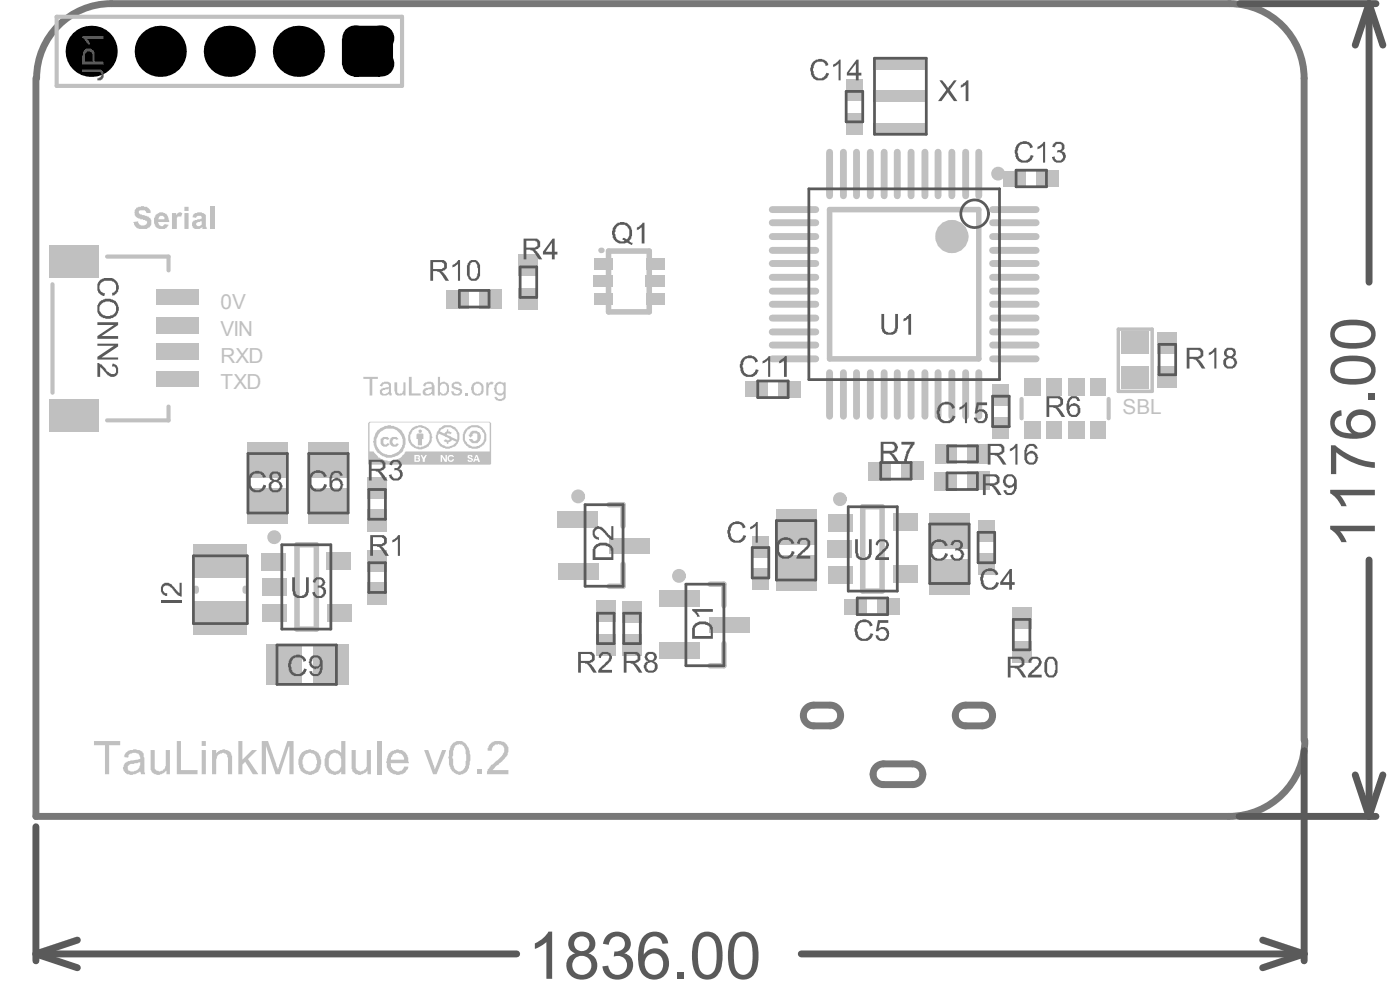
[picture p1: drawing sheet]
<svg xmlns="http://www.w3.org/2000/svg" width="86mm" height="60mm" viewBox="0 0 86 60" stroke-linecap="round" stroke-linejoin="round" font-family="sans-serif">
<defs><g id="words">
<text font-size="4" fill="#5a5a5a" x="32.3" y="59.9">1836.00</text>
<text font-size="3.8" fill="#5a5a5a" x="84.2" y="33.6" transform="rotate(-90 84.2 33.6)">1176.00</text>
<g font-size="1.3" fill="#c0c0c0">
<text x="13.5" y="23.8">TXD</text>
<text x="13.5" y="20.6">VIN</text>
<text x="13.5" y="22.2">RXD</text>
<text x="13.5" y="18.9">0V</text>
<text x="68.7" y="25.3">SBL</text>
</g>
</g></defs>
<path d="M2.2 4.8v45.1h73a4.7 4.7 0 0 0 4.7-4.6M2.2 4.8a4.6 4.6 0 0 1 4.6-4.6h68.5a4.6 4.6 0 0 1 4.6 4.6v40.5M50.8 43.1h-1a.63 .63 0 0 0-.6 .7 .63 .63 0 0 0 .6 .6h1a.63 .63 0 0 0 .7-.6 .63 .63 0 0 0-.7-.7M54.1 48h1.8M54.1 48a.63 .63 0 0 1-.6-.6 .63 .63 0 0 1 .6-.7h1.8a.63 .63 0 0 1 .6 .7 .63 .63 0 0 1-.6 .6M60.1 43.1h-1a.63 .63 0 0 0-.6 .7 .63 .63 0 0 0 .6 .6h1a.63 .63 0 0 0 .7-.6 .63 .63 0 0 0-.7-.7" fill="none" stroke="#787878" stroke-width=".42"/>
<g fill="none" stroke="#5a5a5a" stroke-width=".42">
<path d="M75.9 .2h8.4M83.8 .2l.9 2.6M83.8 .2l-.8 2.6M83.8 .2v17.1M83.8 34.3v15.6M2.2 50.6v8.2M2.2 58.4l2.5 .8M2.2 58.4h29.4M4.7 57.5l-2.5 .9M49.1 58.4h30.8M75.9 49.9h8.4M77.3 57.5l2.6 .9"/>
<path d="M79.9 45.9v12.9M79.9 58.4l-2.6 .8M83 47.4l.8 2.5M84.7 47.4l-.9 2.5"/>
</g>
<path d="M10.3 24.9v.8" fill="none" stroke="#c0c0c0" stroke-width=".25"/>
<path d="M37.3 19.1h2.5M37.3 15.4h2.5M18.2 38.5h1.2M18.2 33.3h1.2M37.3 30.9h.9v1.3M38.2 34.5v1.4h-.9" fill="none" stroke="#c0c0c0" stroke-width=".34"/>
<circle cx="36.8" cy="15.3" r=".17" fill="#c0c0c0"/>
<path d="M37.3 15.4v3.7M39.8 15.4v3.7M50.8 12.8h9.1v9.2h-9.1zM12 36v.2M15 36v.2M18.2 33.3v5.2M19.4 33.3v5.2M43.5 35.7h.8v1.4M44.3 39.4v1.3h-.8M52.8 31h1.2v5.2h-1.2z" fill="none" stroke="#c0c0c0" stroke-width=".34"/>
<path d="M3.2 17.4v6.6M3.5 1h21.1v4.3h-21.1zM6.6 15.7h3.7v.8M6.6 25.7h3.7M62.6 24.4v1.2M67.9 24.4v1.2" fill="none" stroke="#c0c0c0" stroke-width=".25"/>
<path d="M68.5 20.1h2v3.8h-2z" fill="none" stroke="#c0c0c0" stroke-width=".21"/>
<g fill="#c0c0c0">
<path d="M22.2 23.1h.9v.1h-.3v1h-.2v-1h-.4z"/>
<path d="M24.2 23.4h.1v.4a.18 .18 0 0 0 .1 .3 .18 .18 0 0 0 .2-.1l.1-.1v-.5h.1v.8h-.1v-.1a.3 .3 0 0 1-.3 .1 .3 .3 0 0 1-.2-.3z"/>
<path d="M25 23.1h.2v1h.6v.1h-.8z"/>
<path d="M27.7 23.5a.33 .33 0 0 1 .3-.2 .33 .33 0 0 1 .3 .3l-.2-.1a.13 .13 0 0 0-.2-.1 .13 .13 0 0 0-.1 .2 .13 .13 0 0 0 .2 .1 .28 .28 0 0 1 .3 .3 .28 .28 0 0 1-.4 .2h-.2l-.1-.2 .1-.1a.19 .19 0 0 0 .3 .2 .19 .19 0 0 0 .1-.2 .43 .43 0 0 1-.4-.4z"/>
<path d="M28.5 24h.2v.2h-.2z"/>
<path d="M29.8 23.4h.1v.1l.1-.1h.2v.1l-.3 .1v.6h-.1z"/>
<path d="M8.3 12.8l.3-.1a.4 .4 0 0 1 .6 .3h-.2a.26 .26 0 0 0-.3-.1 .26 .26 0 0 0-.2 .1l.3 .2a.45 .45 0 0 1 .5 .5 .45 .45 0 0 1-.7 .3h-.1a.36 .36 0 0 1-.3-.4l.3-.1a.28 .28 0 0 0 .2 .3 .28 .28 0 0 0 .3-.3l-.2-.1a.41 .41 0 0 1-.6-.5z"/>
<path d="M10.5 13h.3v.2l.1-.2h.2h.1l-.2 .2a.28 .28 0 0 0-.2 .5v.3h-.3z"/>
<path d="M12.9 12.7h.3v1.3h-.3z"/>
<path d="M5.8 45.3h1.6v.3h-.7v1.8h-.3v-1.8h-.6z"/>
<path d="M9.2 45.9h.3v.8a.36 .36 0 0 0 .3 .5 .36 .36 0 0 0 .4-.5v-.8h.2v1.5h-.2v-.2a.52 .52 0 0 1-.7 .2 .52 .52 0 0 1-.3-.6z"/>
<path d="M10.8 45.3h.3v1.8h1v.3h-1.3z"/>
<path d="M13 45.9h.2v.2a.53 .53 0 0 1 .7-.2 .53 .53 0 0 1 .3 .6v.9h-.2v-.9a.37 .37 0 0 0-.4-.4 .37 .37 0 0 0-.4 .4v.9h-.2z"/>
<path d="M14.6 45.3h.2v1.2l.6-.6h.3l-.5 .5 .6 1h-.3l-.5-.8-.2 .2v.6h-.2z"/>
<path d="M16 45.3h.4l.6 1.8 .6-1.8h.4v2.1h-.3v-1.7l-.6 1.7h-.2l-.6-1.8v1.8h-.3z"/>
<path d="M21.5 45.9h.3v.8a.37 .37 0 0 0 .3 .5 .37 .37 0 0 0 .4-.5v-.8h.2v1.5h-.2v-.2a.52 .52 0 0 1-.6 .2 .52 .52 0 0 1-.4-.5z"/>
<path d="M23.3 23.4a.35 .35 0 0 1 .4 0 .35 .35 0 0 1 .2 .2l.1 .6-.2-.1a.3 .3 0 0 1-.4 .1 .3 .3 0 0 1-.1-.4l.4-.1a.11 .11 0 0 0 .1-.1 .11 .11 0 0 0-.1-.1h-.3v.1h-.1zM23.4 23.9a.22 .22 0 0 0 .3 .2 .22 .22 0 0 0 .1-.3z"/>
<path d="M26 23.4a.37 .37 0 0 1 .4-.1 .37 .37 0 0 1 .2 .3v.6h-.1l-.1-.1a.28 .28 0 0 1-.3 .1 .28 .28 0 0 1-.1-.4l.4-.1a.18 .18 0 0 0-.1-.3 .18 .18 0 0 0-.2 .2h-.2zM26 23.9a.23 .23 0 0 0 .3 .2 .23 .23 0 0 0 .1-.3z"/>
<path d="M26.8 23.1h.1v.4a.35 .35 0 0 1 .5 0 .35 .35 0 0 1 .1 .4 .33 .33 0 0 1-.6 .2v.1h-.1zM26.9 23.6a.34 .34 0 0 0 .3 .5 .34 .34 0 0 0 .2-.3 .34 .34 0 0 0-.3-.3z"/>
<path d="M28.8 23.8a.45 .45 0 0 1 .9 0 .45 .45 0 0 1-.9 0zM29 23.6a.31 .31 0 0 0 0 .4 .31 .31 0 0 0 .4 .1 .29 .29 0 0 0 .1-.4 .29 .29 0 0 0-.4-.1z"/>
<path d="M30.4 23.4h.3l.1 .1v-.1h.2v.7a.35 .35 0 0 1-.3 .4 .35 .35 0 0 1-.4-.2h.1a.24 .24 0 0 0 .3 .1 .24 .24 0 0 0 .1-.3 .36 .36 0 0 1-.5 0 .36 .36 0 0 1 0-.5zM30.4 23.6a.29 .29 0 0 0 0 .4 .29 .29 0 0 0 .4 0 .3 .3 0 0 0 0-.3 .3 .3 0 0 0-.3-.2z"/>
<path d="M9.5 13.2a.49 .49 0 0 1 .6-.1 .49 .49 0 0 1 .3 .5h-.7a.21 .21 0 0 0 .1 .2 .21 .21 0 0 0 .3-.1l.2 .1a.49 .49 0 0 1-.7 .1 .49 .49 0 0 1-.1-.7zM9.7 13.3v.1h.4l-.1-.2z"/>
<path d="M11.3 12.7h.2v.2h-.2zM11.3 13h.2v1h-.2z"/>
<path d="M11.8 13.1l.2-.1a.43 .43 0 0 1 .6 .3v.6l.1 .1h-.3v-.1a.32 .32 0 0 1-.5 .1 .32 .32 0 0 1 0-.5l.2-.1a.15 .15 0 0 0 .2 0 .15 .15 0 0 0 0-.2 .15 .15 0 0 0-.2 0l-.1 .1h-.2zM12 13.7a.17 .17 0 0 0 .3 .1 .17 .17 0 0 0 0-.3z"/>
<path d="M22.5 25.9l.1 2.5h7.5v-2.5l-.1-.1h-7.4zM22.6 25.9h7.4v1.7h-5.2a1.1 1.1 0 0 1-1.9 0h-.3zM25.4 27.8l.3 .1v.4h-.3zM25.5 27.9v.1h.1v-.1zM25.5 28v.2h.1v-.2zM25.8 27.8l.1 .2 .2-.2-.1 .5h-.1zM28.6 27.9h.3v.1l-.1-.1v.1a.15 .15 0 0 1 .1 .1 .15 .15 0 0 1-.1 .2 .15 .15 0 0 1-.2-.2l.3 .1-.3-.2zM29.1 27.8h.1l.2 .5h-.1v-.1l-.3 .1zM29.2 27.9l-.1 .2h.1zM27 27.8l.3 .3v-.3h.1v.5h-.2l-.1-.3v.3h-.1zM27.5 27.9l.2-.1 .1 .1-.1 .1a.12 .12 0 0 0-.2-.1 .12 .12 0 0 0 0 .2 .12 .12 0 0 0 .2 0h.1a.21 .21 0 0 1-.3 .1 .21 .21 0 0 1 0-.3zM26.7 26.7a.72 .72 0 0 1 1.4 0 .72 .72 0 0 1-1.4 0zM26.9 26.4l.3 .1 .3-.2v.1l.2 .1-.1 .1-.2-.1v.1l.6 .3a.61 .61 0 0 0-.3-.7 .61 .61 0 0 0-.8 .2zM26.9 26.5a.61 .61 0 0 0 .3 .8 .61 .61 0 0 0 .8-.3l-.3-.1-.3 .3-.1-.2h-.1l.1-.1h.1h.1zM22.9 27a.99 .99 0 0 1 1.9 0 .99 .99 0 0 1-1.9 0zM23 27a.85 .85 0 0 0 1.7 0 .85 .85 0 0 0-1.7 0zM23.3 26.9l.2-.2h.2l.2 .2h-.2a.15 .15 0 0 0-.2 0 .15 .15 0 0 0 0 .2 .15 .15 0 0 0 .2 0l.2 .1a.31 .31 0 0 1-.5 .1 .31 .31 0 0 1-.1-.4zM23.9 26.8l.4-.1 .1 .2h-.1a.15 .15 0 0 0-.2 0 .15 .15 0 0 0 0 .2 .15 .15 0 0 0 .2 0l.1 .1a.31 .31 0 0 1-.4 .1 .31 .31 0 0 1-.1-.5zM28.3 26.7a.75 .75 0 0 0 1.5 0 .75 .75 0 0 0-1.5 0zM28.5 26.7a.59 .59 0 0 1 1.1 0 .59 .59 0 0 1-1.1 0zM28.8 26.4a.38 .38 0 0 1 .6 .1 .38 .38 0 0 1-.1 .5 .38 .38 0 0 1-.6-.1h.2a.18 .18 0 0 0 .3 0 .18 .18 0 0 0 0-.2l-.1-.2-.3 .3-.1-.2zM25.5 26.6l.1 .6h.2l.1-.6zM25.6 26.4a.11 .11 0 0 1 .2 0 .11 .11 0 0 1-.2 0zM25 26.8a.75 .75 0 0 0 1.5 0 .75 .75 0 0 0-1.5 0zM25.1 26.8a.61 .61 0 0 1 1.2 0 .61 .61 0 0 1-1.2 0z"/>
<path d="M7.7 46.1l.2-.2a.66 .66 0 0 1 .9 .2l.1 1.3h-.3v-.2a.6 .6 0 0 1-.6 .2 .6 .6 0 0 1-.5-.5h.1a.45 .45 0 0 1 .5-.4h.3a.19 .19 0 0 0 .2-.2 .19 .19 0 0 0-.2-.2 .39 .39 0 0 0-.6 .3l-.2-.1zM7.8 46.9a.32 .32 0 0 0 .2 .3 .32 .32 0 0 0 .4-.1l.1-.2 .1-.3-.6 .1z"/>
<path d="M12.4 45.9h.2v1.5h-.2zM12.4 45.3h.2v.3h-.2z"/>
<path d="M18.5 46h.1a.75 .75 0 0 1 .9 .1 .75 .75 0 0 1 .1 .9 .73 .73 0 0 1-1 .3 .73 .73 0 0 1-.3-1zM18.7 46.1a.61 .61 0 0 0-.2 .7 .61 .61 0 0 0 .5 .4l.2-.1a.91 .91 0 0 0 .1-.9l-.3-.1z"/>
<path d="M20 46h.1a.51 .51 0 0 1 .8 .1v-.8h.2v2.1h-.2v-.2a.6 .6 0 0 1-.8 .1 .6 .6 0 0 1-.2-.7v-.4zM20.2 46.2v.1a.69 .69 0 0 0 .2 .9 .47 .47 0 0 0 .5-.2 .47 .47 0 0 0 0-.5 .41 .41 0 0 0-.3-.4 .41 .41 0 0 0-.4 .1z"/>
</g>
<path d="M23.2 45.3v2.1" fill="none" stroke="#c0c0c0" stroke-width=".25"/>
<g fill="#c0c0c0">
<path d="M26 45.9h.2l.4 1.2 .5-1.2h.2l-.6 1.5h-.2z"/>
<path d="M29.2 47.1h.3v.3h-.3z"/>
<path d="M29.9 45.6h.1a.64 .64 0 0 1 1-.1 .64 .64 0 0 1-.2 1l-.6 .6h.9v.3h-1.3l.1-.3 .5-.5a.72 .72 0 0 0 .4-1 .4 .4 0 0 0-.4 0 .4 .4 0 0 0-.3 .3h-.2z"/>
<path d="M23.8 46.1h.1a.69 .69 0 0 1 .8-.2 .69 .69 0 0 1 .3 .8h-1.1a.44 .44 0 0 0 .3 .5 .44 .44 0 0 0 .5-.3h.3a.69 .69 0 0 1-.8 .5 .69 .69 0 0 1-.6-.7zM24 46.2l-.1 .3h.8a.42 .42 0 0 0-.2-.4 .42 .42 0 0 0-.5 .1z"/>
<path d="M27.6 45.6a.6 .6 0 0 1 .7-.3 .6 .6 0 0 1 .4 .6l.1 .6a.82 .82 0 0 1-.7 .9h-.1a.9 .9 0 0 1-.5-1zM27.8 45.7l-.1 .7a.78 .78 0 0 0 .4 .8 .6 .6 0 0 0 .4-.7v-.1a.79 .79 0 0 0-.2-.8l-.2-.1z"/>
</g>
<g fill="none" stroke="#c0c0c0" stroke-width=".42">
<circle cx="61.1" cy="10.6" r=".21"/>
<circle cx="16.8" cy="32.9" r=".21"/>
<circle cx="35.4" cy="30.4" r=".21"/>
<circle cx="41.6" cy="35.2" r=".21"/>
<circle cx="51.4" cy="30.5" r=".21"/>
</g>
<circle cx="58.3" cy="14.5" r=".51" fill="none" stroke="#c0c0c0" stroke-width="1"/>
<g fill="#000">
<circle cx="5.6" cy="3.1" r="1.56"/>
<circle cx="9.8" cy="3.1" r="1.56"/>
<circle cx="14" cy="3.1" r="1.56"/>
<circle cx="18.3" cy="3.1" r="1.56"/>
<circle cx="21.7" cy="3.9" r=".78"/>
<circle cx="21.7" cy="2.3" r=".78"/>
<circle cx="23.3" cy="3.9" r=".78"/>
<circle cx="23.3" cy="2.3" r=".78"/>
</g>
<path d="M21.7 1.6h1.6l.8 .8v1.5l-.8 .8h-1.6l-.8-.8v-1.5z" fill-rule="evenodd" fill="#000"/>
<g fill="#c0c0c0">
<path d="M9.6 21h2.5v1h-2.5z" fill-rule="evenodd"/>
<path d="M9.6 17.7h2.5v1h-2.5z" fill-rule="evenodd"/>
<path d="M20 36.9h1.5v1.1h-1.5z" fill-rule="evenodd"/>
<path d="M20 33.8h1.5v1.1h-1.5z" fill-rule="evenodd"/>
<path d="M27.4 17.7h1.3v1.2h-1.3z" fill-rule="evenodd"/>
<path d="M31.8 17.6h1.1v1.4h-1.1z" fill-rule="evenodd"/>
<path d="M38.1 36.8h1.2v1.3h-1.2z" fill-rule="evenodd"/>
<path d="M47.7 23.3h1.3v1h-1.3z" fill-rule="evenodd"/>
<path d="M51.7 36.6h1.4v1h-1.4z" fill-rule="evenodd"/>
<path d="M50.7 34.6h1.5v1.1h-1.5z" fill-rule="evenodd"/>
<path d="M50.7 33h1.5v1.1h-1.5z" fill-rule="evenodd"/>
<path d="M50.7 31.4h1.5v1.1h-1.5z" fill-rule="evenodd"/>
<path d="M51.8 6.9h1v1.3h-1z" fill-rule="evenodd"/>
<path d="M53.8 36.6h1.3v1h-1.3z" fill-rule="evenodd"/>
<path d="M54.7 34.6h1.5v1.1h-1.5z" fill-rule="evenodd"/>
<path d="M54.7 31.4h1.5v1.1h-1.5z" fill-rule="evenodd"/>
<path d="M57.3 27.2h1.3v1.2h-1.3z" fill-rule="evenodd"/>
<path d="M62 37.1h1.1v1.3h-1.1z" fill-rule="evenodd"/>
<path d="M60.8 23.5h1v1.3h-1z" fill-rule="evenodd"/>
<path d="M61.5 10.5h1.3v.9h-1.3z" fill-rule="evenodd"/>
<path d="M65.4 23.1h1v1.1h-1z" fill-rule="evenodd"/>
<path d="M64.1 23.1h1v1.1h-1z" fill-rule="evenodd"/>
<path d="M68.6 20.3h1.7v1.4h-1.7z" fill-rule="evenodd"/>
<path d="M70.9 20.3h1.2v1.3h-1.2z" fill-rule="evenodd"/>
<path d="M3 24.4h3v2h-3z" fill-rule="evenodd"/>
<path d="M3 15h3v2h-3z" fill-rule="evenodd"/>
<path d="M9.6 19.4h2.5v1h-2.5z" fill-rule="evenodd"/>
<path d="M9.6 22.7h2.5v.9h-2.5z" fill-rule="evenodd"/>
<path d="M31.8 15.6h1.1v1.3h-1.1z" fill-rule="evenodd"/>
<path d="M38.1 38.8h1.2v1.3h-1.2z" fill-rule="evenodd"/>
<path d="M40.4 36.1h2.4v1h-2.4z" fill-rule="evenodd"/>
<path d="M40.4 39.3h2.4v1h-2.4z" fill-rule="evenodd"/>
</g>
<path d="M50.8 9.3v2.7M51.6 9.3v2.7M52.4 9.3v2.7M50.8 22.8v2.7M51.6 22.8v2.7M52.4 22.8v2.7" fill="none" stroke="#c0c0c0" stroke-width=".42"/>
<path d="M51.8 4.8h1v1.3h-1z" fill-rule="evenodd" fill="#c0c0c0"/>
<path d="M54.1 22.8v2.7M54.9 22.8v2.7M55.8 22.8v2.7" fill="none" stroke="#c0c0c0" stroke-width=".42"/>
<path d="M55.2 28.2h1.3v1.2h-1.3z" fill-rule="evenodd" fill="#c0c0c0"/>
<path d="M54.1 9.3v2.7M54.9 9.3v2.7M55.8 9.3v2.7M57.4 22.8v2.7M58.3 22.8v2.7M59.1 22.8v2.7" fill="none" stroke="#c0c0c0" stroke-width=".42"/>
<path d="M57.2 28.9h1.4v1.1h-1.4z" fill-rule="evenodd" fill="#c0c0c0"/>
<path d="M57.4 9.3v2.7M58.3 9.3v2.7M59.1 9.3v2.7" fill="none" stroke="#c0c0c0" stroke-width=".42"/>
<g fill="#c0c0c0">
<path d="M62 39.2h1.1v1.3h-1.1z" fill-rule="evenodd"/>
<path d="M60.8 25.5h1v1.3h-1z" fill-rule="evenodd"/>
<path d="M64.1 25.8h1v1.1h-1z" fill-rule="evenodd"/>
<path d="M65.4 25.8h1v1.1h-1z" fill-rule="evenodd"/>
<path d="M68.6 22.4h1.7v1.4h-1.7z" fill-rule="evenodd"/>
<path d="M70.9 22.4h1.2v1.3h-1.2z" fill-rule="evenodd"/>
<path d="M11.8 36.8h3.3v2.1h-3.3z" fill-rule="evenodd"/>
<path d="M16.1 37h1.5v1h-1.5z" fill-rule="evenodd"/>
<path d="M11.8 33.3h3.3v2.1h-3.3z" fill-rule="evenodd"/>
<path d="M16 33.8h1.5v1.1h-1.5z" fill-rule="evenodd"/>
<path d="M15.1 29.9h2.5v2.2h-2.5z" fill-rule="evenodd"/>
<path d="M15.1 27.1h2.5v2.1h-2.5z" fill-rule="evenodd"/>
<path d="M22.5 33.7h1.2v1.3h-1.2z" fill-rule="evenodd"/>
<path d="M18.9 29.9h2.5v2.2h-2.5z" fill-rule="evenodd"/>
<path d="M22.5 31.2h1.2v1.3h-1.2z" fill-rule="evenodd"/>
<path d="M18.9 27.1h2.5v2.1h-2.5z" fill-rule="evenodd"/>
<path d="M29.4 17.7h1.3v1.2h-1.3z" fill-rule="evenodd"/>
<path d="M36.5 36.8h1.2v1.3h-1.2z" fill-rule="evenodd"/>
<path d="M34.2 34.4h2.5v1h-2.5z" fill-rule="evenodd"/>
<path d="M34.1 31.3h2.5v1h-2.5z" fill-rule="evenodd"/>
<path d="M39.5 16.9h1.2v.7h-1.2z" fill-rule="evenodd"/>
<path d="M36.3 16.9h1.2v.7h-1.2z" fill-rule="evenodd"/>
<path d="M36.4 17.9h1.1v.7h-1.1z" fill-rule="evenodd"/>
<path d="M39.5 17.9h1.2v.7h-1.2z" fill-rule="evenodd"/>
<path d="M45.6 23.3h1.4v1h-1.4z" fill-rule="evenodd"/>
</g>
<path d="M47.3 17h2.7M47.3 17.8h2.7M47.3 18.6h2.7M47.3 13.6h2.7M47.3 14.5h2.7M47.3 15.3h2.7M47.3 20.3h2.7M47.3 21.1h2.7M47.3 22h2.7" fill="none" stroke="#c0c0c0" stroke-width=".42"/>
<g fill="#c0c0c0">
<path d="M53.5 7.5h3.2v.7h-3.2z" fill-rule="evenodd"/>
<path d="M53.5 3.6h3.2v.6h-3.2z" fill-rule="evenodd"/>
<path d="M59.9 33.8h1v1.3h-1z" fill-rule="evenodd"/>
<path d="M59.3 27.2h1.3v1.2h-1.3z" fill-rule="evenodd"/>
<path d="M66.7 23.1h1v1.1h-1z" fill-rule="evenodd"/>
<path d="M62.7 23.1h1v1.1h-1z" fill-rule="evenodd"/>
</g>
<path d="M60.8 18.6h2.6M60.8 17.8h2.6M60.8 17h2.6M60.8 15.3h2.6M60.8 14.5h2.6M60.8 13.6h2.6M60.8 22h2.6M60.8 21.1h2.6M60.8 20.3h2.6" fill="none" stroke="#c0c0c0" stroke-width=".42"/>
<g fill="#c0c0c0">
<path d="M63.5 10.4h1.3v1h-1.3z" fill-rule="evenodd"/>
<path d="M16 35.4h1.6v1.1h-1.6z" fill-rule="evenodd"/>
<path d="M19.2 39.4h2.1v2.5h-2.1z" fill-rule="evenodd"/>
<path d="M22.5 35.7h1.2v1.3h-1.2z" fill-rule="evenodd"/>
<path d="M22.5 29.2h1.2v1.3h-1.2z" fill-rule="evenodd"/>
<path d="M37.3 32.9h2.5v1h-2.5z" fill-rule="evenodd"/>
<path d="M36.5 38.8h1.2v1.3h-1.2z" fill-rule="evenodd"/>
<path d="M36.4 15.8h1.1v.7h-1.1z" fill-rule="evenodd"/>
<path d="M39.5 15.8h1.2v.7h-1.2z" fill-rule="evenodd"/>
<path d="M46.1 34.8h1v1.3h-1z" fill-rule="evenodd"/>
<path d="M46.1 32.8h1v1.3h-1z" fill-rule="evenodd"/>
<path d="M47.5 34h2.5v2.2h-2.5z" fill-rule="evenodd"/>
</g>
<path d="M47.3 19.5h2.7M53.3 22.8v2.7M56.6 22.8v2.7" fill="none" stroke="#c0c0c0" stroke-width=".42"/>
<path d="M53.2 28.3h1.3v1.1h-1.3z" fill-rule="evenodd" fill="#c0c0c0"/>
<path d="M47.3 12.8h2.7M47.3 16.1h2.7M53.3 9.3v2.7M56.6 9.3v2.7" fill="none" stroke="#c0c0c0" stroke-width=".42"/>
<g fill="#c0c0c0">
<path d="M53.5 5.6h3.2v.6h-3.2z" fill-rule="evenodd"/>
<path d="M59.9 31.9h1v1.3h-1z" fill-rule="evenodd"/>
</g>
<path d="M60.8 19.5h2.6M59.9 22.8v2.7" fill="none" stroke="#c0c0c0" stroke-width=".42"/>
<g fill="#c0c0c0">
<path d="M59.3 28.8h1.3v1.2h-1.3z" fill-rule="evenodd"/>
<path d="M62.7 25.8h1v1.1h-1z" fill-rule="evenodd"/>
<path d="M66.7 25.8h1v1.1h-1z" fill-rule="evenodd"/>
</g>
<path d="M59.9 9.3v2.7M60.8 16.1h2.6M60.8 12.8h2.6" fill="none" stroke="#c0c0c0" stroke-width=".42"/>
<g fill="#c0c0c0">
<path d="M47.5 31.2h2.5v2.1h-2.5z" fill-rule="evenodd"/>
<path d="M43.4 37.7h2.5v1h-2.5z" fill-rule="evenodd"/>
<path d="M16.3 39.4h2.2v2.5h-2.2z" fill-rule="evenodd"/>
<path d="M56.9 31.4h2.5v2.1h-2.5z" fill-rule="evenodd"/>
<path d="M56.9 34.2h2.5v2.2h-2.5z" fill-rule="evenodd"/>
</g>
<g fill="none" stroke="#5a5a5a" stroke-width=".17">
<path d="M28.1 17.8h1.8v1h-1.8zM31.8 16.3h1.1v1.9h-1.1zM49.5 11.6h11.7v11.6h-11.7zM51.8 5.6h1v1.9h-1zM53.5 3.6h3.2v4.6h-3.2zM62.2 10.4h1.9v1h-1.9zM11.8 34h3.3v4.2h-3.3zM15.2 27.7h2.4v3.7h-2.4zM17 39.5h3.6v2.4h-3.6zM17.3 33.3h3v5.2h-3zM18.9 27.7h2.4v3.7h-2.4zM22.6 29.9h1v1.9h-1z"/>
<path d="M22.6 34.4h1v1.8h-1zM35.8 30.9h2.4v5h-2.4zM36.6 37.5h1v1.9h-1zM38.2 37.5h1v1.9h-1zM42 35.7h2.3v5h-2.3zM46.1 33.5h1v1.9h-1zM46.4 23.3h1.9v1h-1.9zM47.5 31.9h2.5v3.6h-2.5zM51.9 31h3v5.2h-3zM52.5 36.6h1.9v1h-1.9zM53.9 28.3h1.9v1h-1.9zM56.9 32.1h2.4v3.6h-2.4z"/>
<path d="M58 28.9h1.8v1h-1.8zM58 27.3h1.8v1h-1.8zM59.9 32.6h1v1.8h-1zM60.8 24.2h1v1.9h-1zM62 37.9h1.1v1.9h-1.1zM71 21.1h1v1.8h-1z"/>
</g>
<g fill="#5a5a5a">
<path d="M39 13.9l.3-.3h.2v1.3h-.2v-1l-.3 .2z"/>
<path d="M55.2 27h.8v.2l-.4 .6-.1 .5h-.1v-.2l.1-.4 .3-.5h-.6z"/>
<path d="M9.9 36.7h1.2v.2h-1.2z"/>
<path d="M9.9 35.7a.62 .62 0 0 1 .9 .4l.2 .2v-.6h.1v.8l-.2-.1-.3-.3a.43 .43 0 0 0-.6-.1v.2l.2 .1v.2a.44 .44 0 0 1-.3-.8z"/>
<path d="M44.7 32.1l.1-.1a.54 .54 0 0 1 .8 .3h-.1a.42 .42 0 0 0-.5-.2 .42 .42 0 0 0-.3 .5 .42 .42 0 0 0 .3 .5 .42 .42 0 0 0 .5-.2v-.2l.2 .1a.59 .59 0 0 1-.7 .4 .59 .59 0 0 1-.5-.7z"/>
<path d="M45.9 32.2l.5-.3v1.3h-.1v-1l-.4 .2z"/>
<path d="M47.7 33a.62 .62 0 0 1 .9 .2l-.1 .1a.42 .42 0 0 0-.6-.2 .42 .42 0 0 0-.2 .5 .38 .38 0 0 0 .3 .5 .38 .38 0 0 0 .5-.4l.1 .1a.59 .59 0 0 1-.7 .4 .59 .59 0 0 1-.4-.8z"/>
<path d="M48.9 33l.1-.1a.43 .43 0 0 1 .6 .2 .43 .43 0 0 1-.3 .6l-.3 .3h.6v.2h-.8l.1-.3 .2-.2a.48 .48 0 0 0 .3-.6h-.4v.2l-.2-.1z"/>
<path d="M54 19.2h.1v.7a.35 .35 0 0 0 .4 .4 .35 .35 0 0 0 .3-.4v-.7h.2v.7a.51 .51 0 0 1-.5 .6 .51 .51 0 0 1-.5-.4z"/>
<path d="M55.3 19.5l.4-.3h.1v1.3h-.2v-1l-.3 .2z"/>
<path d="M57.5 4.9h.2l.3 .5 .4-.5h.2l-.4 .6 .4 .7h-.2l-.4-.6-.4 .6h-.2l.5-.7z"/>
<path d="M58.8 5.2l.4-.3h.1v1.3h-.2v-1l-.3 .2z"/>
<path d="M36.7 40a.41 .41 0 0 1 .7 0 .41 .41 0 0 1-.2 .6l-.4 .4h.7v.2h-.9l.1-.3 .3-.3a.35 .35 0 0 0 .2-.6h-.3l-.1 .3-.2-.1z"/>
<path d="M42.4 37.3h1.2v.1h-.9l.1 .3h-.1z"/>
<path d="M52.4 38.1l.2-.1a.54 .54 0 0 1 .8 .3h-.1a.42 .42 0 0 0-.5-.2 .42 .42 0 0 0-.3 .5 .42 .42 0 0 0 .3 .5 .42 .42 0 0 0 .5-.2v-.2l.2 .1a.59 .59 0 0 1-.8 .4 .59 .59 0 0 1-.4-.7z"/>
<path d="M53.8 37.9h.6v.2h-.5l-.1 .3a.42 .42 0 0 1 .6 .1 .42 .42 0 0 1-.1 .6v.1a.49 .49 0 0 1-.7-.3h.2a.28 .28 0 0 0 .3 .1 .28 .28 0 0 0 .2-.3 .28 .28 0 0 0-.4-.2l-.3 .1z"/>
<path d="M49.7 3.8l.2-.1a.54 .54 0 0 1 .8 .3h-.1a.42 .42 0 0 0-.5-.2 .42 .42 0 0 0-.3 .5 .42 .42 0 0 0 .2 .5 .42 .42 0 0 0 .5-.2l.1-.1h.2a.59 .59 0 0 1-.8 .4 .59 .59 0 0 1-.4-.7z"/>
<path d="M51 3.9l.5-.3v1.3h-.2v-1l-.3 .2z"/>
<path d="M63 40.3a.41 .41 0 0 1 .7 0 .41 .41 0 0 1-.2 .6l-.4 .4h.7v.1h-.9l.1-.2 .3-.3a.35 .35 0 0 0 .2-.6h-.3l-.1 .3-.2-.1z"/>
<path d="M61.8 27.5l.3-.2 .1-.1h.1v1.2h-.1v-1l-.4 .2z"/>
<path d="M15.3 29a.62 .62 0 0 1 1 .2h-.2a.42 .42 0 0 0-.5-.2 .42 .42 0 0 0-.2 .6 .38 .38 0 0 0 .3 .4 .38 .38 0 0 0 .4-.3h.2a.59 .59 0 0 1-.8 .4 .59 .59 0 0 1-.3-.8z"/>
<path d="M24 33l.3-.1 .1-.2h.1v1.3h-.1v-1l-.4 .2z"/>
<path d="M19 28.9a.62 .62 0 0 1 1 .2l-.2 .1a.42 .42 0 0 0-.5-.2 .42 .42 0 0 0-.2 .5 .38 .38 0 0 0 .3 .5 .38 .38 0 0 0 .4-.4l.2 .1a.59 .59 0 0 1-.8 .4 .59 .59 0 0 1-.3-.8z"/>
<path d="M23.9 28.3a.37 .37 0 0 1 .5-.2 .37 .37 0 0 1 .1 .5l-.1 .1a.36 .36 0 0 1 .2 .5 .36 .36 0 0 1-.4 .2l-.3-.2-.1-.1 .2-.1a.25 .25 0 0 0 .2 .3 .25 .25 0 0 0 .3-.3 .25 .25 0 0 0-.3-.2v-.2a.21 .21 0 0 0 .2-.1 .21 .21 0 0 0-.1-.3 .21 .21 0 0 0-.3 .2h-.1z"/>
<path d="M27.7 16.2l.3-.1v-.2h.2v1.3h-.2v-1l-.3 .2z"/>
<path d="M36.3 32.4a.54 .54 0 0 1 .9 .3l.2 .1v-.6h.2v.8h-.3l-.2-.3a.38 .38 0 0 0-.3-.3 .38 .38 0 0 0-.4 .1l.1 .3 .2 .1v.1a.45 .45 0 0 1-.4-.6z"/>
<path d="M52.4 33h.1v.7a.35 .35 0 0 0 .4 .4 .35 .35 0 0 0 .3-.4v-.7h.2v.7a.51 .51 0 0 1-.4 .6 .51 .51 0 0 1-.6-.3z"/>
<path d="M53.7 33.1a.41 .41 0 0 1 .6 0 .41 .41 0 0 1-.2 .7l-.3 .3h.6v.2h-.8v-.3l.4-.3a.35 .35 0 0 0 .1-.6h-.2l-.1 .3-.2-.1z"/>
<path d="M45.4 22l.2-.1a.54 .54 0 0 1 .8 .2l-.1 .1a.42 .42 0 0 0-.5-.3 .42 .42 0 0 0-.3 .5v.1a.42 .42 0 0 0 .2 .4 .42 .42 0 0 0 .5-.1l.1-.2h.1a.59 .59 0 0 1-.7 .4 .59 .59 0 0 1-.4-.7z"/>
<path d="M46.7 22.1l.5-.3v1.3h-.2v-1.1l-.3 .3z"/>
<path d="M47.7 22.1l.3-.3h.2v1.3h-.2v-1.1l-.3 .3z"/>
<path d="M60.1 35l.2-.1a.54 .54 0 0 1 .8 .2l-.1 .1a.42 .42 0 0 0-.5-.2 .42 .42 0 0 0-.3 .4v.1a.42 .42 0 0 0 .2 .4 .42 .42 0 0 0 .5-.1l.1-.2 .2 .1a.59 .59 0 0 1-.8 .4 .59 .59 0 0 1-.4-.7z"/>
<path d="M62.3 8.8h.1a.54 .54 0 0 1 .8 .2l-.1 .1a.42 .42 0 0 0-.5-.3 .42 .42 0 0 0-.3 .5v.1a.42 .42 0 0 0 .3 .4 .42 .42 0 0 0 .5-.1v-.2h.2a.59 .59 0 0 1-.7 .4 .59 .59 0 0 1-.5-.7z"/>
<path d="M63.5 9l.5-.3v1.2h-.1v-1l-.4 .2z"/>
<path d="M64.5 8.8a.36 .36 0 0 1 .5-.1 .36 .36 0 0 1 .1 .5l-.1 .1a.34 .34 0 0 1 .3 .3 .34 .34 0 0 1-.4 .3 .38 .38 0 0 1-.5-.3h.2a.26 .26 0 0 0 .3 .2 .26 .26 0 0 0 .2-.3 .26 .26 0 0 0-.4-.1l.1-.2a.2 .2 0 0 0 .2-.1 .2 .2 0 0 0-.1-.3 .2 .2 0 0 0-.3 .1v.1h-.2z"/>
<path d="M74 21.6l.3-.2 .1-.1h.1v1.2h-.1v-1l-.4 .2z"/>
<path d="M5 4.2h.9a.34 .34 0 0 1 .4 .4 .34 .34 0 0 1-.3 .3v-.1a.2 .2 0 0 0 .2-.2 .2 .2 0 0 0-.3-.2h-.9z"/>
<path d="M5 2.2h1.3v.2h-1l.2 .3h-.1l-.2-.3-.2-.1z"/>
<path d="M6 17.3v-.1a.68 .68 0 0 1 .9-.2 .68 .68 0 0 1 .3 .9l-.3 .2v-.2a.42 .42 0 0 0 .2-.5 .42 .42 0 0 0-.6-.2 .38 .38 0 0 0-.4 .3 .38 .38 0 0 0 .3 .4v.2a.59 .59 0 0 1-.4-.8z"/>
<path d="M6 19.7h1.2v.2l-1 .7h1v.1h-1.2v-.1l1-.7h-1z"/>
<path d="M6 21h1.2v.2l-1 .7h1v.1h-1.2v-.2l1-.6h-1z"/>
<path d="M6 22.2l.4 .3a.49 .49 0 0 0 .7 .3v-.3l-.2-.1v-.1a.41 .41 0 0 1 .3 .5 .41 .41 0 0 1-.6 .1l-.5-.5v.7h-.1z"/>
<path d="M17.8 40.3l.1-.1a.54 .54 0 0 1 .8 .2l-.1 .1a.42 .42 0 0 0-.5-.3 .42 .42 0 0 0-.3 .5v.1a.42 .42 0 0 0 .3 .4 .42 .42 0 0 0 .5-.1v-.2h.2a.59 .59 0 0 1-.7 .4 .59 .59 0 0 1-.5-.7z"/>
<path d="M17.9 35.3h.2v.7a.35 .35 0 0 0 .3 .5 .35 .35 0 0 0 .3-.5v-.7h.2v.7a.51 .51 0 0 1-.4 .6 .51 .51 0 0 1-.6-.3z"/>
<path d="M19.2 35.4a.35 .35 0 0 1 .6 0 .35 .35 0 0 1-.1 .5 .36 .36 0 0 1 .2 .5 .36 .36 0 0 1-.4 .2l-.3-.2-.1-.2h.2a.25 .25 0 0 0 .2 .3 .25 .25 0 0 0 .3-.3 .25 .25 0 0 0-.3-.2v-.2a.21 .21 0 0 0 .2-.1 .21 .21 0 0 0-.1-.3 .21 .21 0 0 0-.3 .2h-.1z"/>
<path d="M57.1 33.2a.62 .62 0 0 1 .9 .2h-.1a.42 .42 0 0 0-.6-.2 .42 .42 0 0 0-.2 .6 .38 .38 0 0 0 .3 .4 .38 .38 0 0 0 .5-.4l.1 .1a.59 .59 0 0 1-.7 .4 .59 .59 0 0 1-.4-.8z"/>
<path d="M58.3 33.1h.1a.35 .35 0 0 1 .5 0 .35 .35 0 0 1-.1 .5 .35 .35 0 0 1 .2 .5 .35 .35 0 0 1-.4 .2l-.3-.1-.1-.2 .1-.1a.27 .27 0 0 0 .3 .3 .27 .27 0 0 0 .3-.3 .27 .27 0 0 0-.4-.2v-.2a.22 .22 0 0 0 .3-.1 .22 .22 0 0 0-.2-.3 .22 .22 0 0 0-.2 .3l-.2-.1z"/>
<path d="M57.5 24.8l.1-.1a.54 .54 0 0 1 .9 .3h-.2a.42 .42 0 0 0-.5-.2 .42 .42 0 0 0-.3 .5 .41 .41 0 0 0 .3 .4 .41 .41 0 0 0 .4-.1l.1-.2 .2 .1a.59 .59 0 0 1-.7 .4 .59 .59 0 0 1-.4-.7z"/>
<path d="M58.7 24.9l.5-.3v1.3h-.1v-1l-.4 .2z"/>
<path d="M59.8 24.6h.6v.2h-.5l-.1 .3a.42 .42 0 0 1 .7 .4 .42 .42 0 0 1-.7 .3l-.2-.2h.2a.28 .28 0 0 0 .5 .1 .28 .28 0 0 0-.2-.5h-.2l-.2 .1z"/>
<path d="M37.6 13.9a.63 .63 0 0 1 .7-.3 .63 .63 0 0 1 .4 .8l-.1 .3a.12 .12 0 0 0 0 .1 .12 .12 0 0 0 .1 .1v.1l-.4-.1a.66 .66 0 0 1-.7-.3 .66 .66 0 0 1 0-.7zM37.7 13.9v.1a.49 .49 0 0 0 0 .5 .49 .49 0 0 0 .5 .3l.1-.1-.2-.1h.1a.28 .28 0 0 0 .3-.1 .28 .28 0 0 0 0-.3 .44 .44 0 0 0-.3-.5 .44 .44 0 0 0-.5 .2z"/>
<path d="M53.9 27h.6a.35 .35 0 0 1 .5 .3 .35 .35 0 0 1-.4 .4l.2 .2 .3 .4h-.2l-.4-.6h-.4v.6h-.2zM54.1 27.2v.4h.4a.23 .23 0 0 0 .3-.2 .23 .23 0 0 0-.3-.2z"/>
<path d="M64.1 24.2h.6a.34 .34 0 0 1 .4 .3 .34 .34 0 0 1-.3 .4l.4 .6h-.2l-.3-.5-.2-.1h-.3v.6h-.1zM64.2 24.4v.4h.4a.22 .22 0 0 0 .3-.2 .22 .22 0 0 0-.2-.2z"/>
<path d="M65.4 24.4h.1a.39 .39 0 0 1 .4-.2 .39 .39 0 0 1 .3 .3h-.2a.28 .28 0 0 0-.4-.1 .28 .28 0 0 0-.1 .4 .4 .4 0 0 1 .6 .1 .4 .4 0 0 1-.2 .6 .55 .55 0 0 1-.5-.3 .55 .55 0 0 1-.1-.6zM65.5 25.1a.28 .28 0 0 0 .5 0 .28 .28 0 0 0-.5 0z"/>
<path d="M38.2 39.9h.6a.34 .34 0 0 1 .4 .3 .34 .34 0 0 1-.3 .4l.4 .6h-.2l-.3-.5-.2-.1h-.2v.6h-.2zM38.4 40v.4h.3a.22 .22 0 0 0 .3-.1 .22 .22 0 0 0-.2-.3z"/>
<path d="M39.5 40l.1-.1a.36 .36 0 0 1 .5 0 .36 .36 0 0 1 0 .5l-.1 .1a.37 .37 0 0 1 .2 .5 .37 .37 0 0 1-.5 .2 .37 .37 0 0 1-.3-.4 .37 .37 0 0 1 .3-.4l-.2-.2zM39.6 40.2a.21 .21 0 0 0 .4 0 .21 .21 0 0 0-.4 0zM39.6 40.8a.27 .27 0 0 0 .5 0 .27 .27 0 0 0-.5 0z"/>
<path d="M35.4 39.9h.6a.34 .34 0 0 1 .4 .3 .34 .34 0 0 1-.3 .4l.4 .6h-.2l-.3-.5-.2-.1h-.2v.6h-.2zM35.6 40v.4h.4a.22 .22 0 0 0 .2-.1 .22 .22 0 0 0-.2-.3z"/>
<path d="M42.5 38.2a.64 .64 0 0 1 .7-.2 .64 .64 0 0 1 .4 .5v.6h-1.2v-.7zM42.5 38.4v.5h1v-.3a.46 .46 0 0 0-.6-.4h-.2z"/>
<path d="M52.4 3.6h.2v.9h.1v.1h-.1v.3h-.2v-.3h-.5v-.1zM52.4 3.9l-.4 .6h.4z"/>
<path d="M61.7 40.2h.6a.34 .34 0 0 1 .4 .3 .34 .34 0 0 1-.3 .4l.5 .5h-.3l-.3-.4-.2-.1h-.2v.5h-.2zM61.9 40.3v.4h.4a.22 .22 0 0 0 .3-.2 .22 .22 0 0 0-.3-.2z"/>
<path d="M64.1 40.3a.46 .46 0 0 1 .6 0 .46 .46 0 0 1 .1 .6 .43 .43 0 0 1-.4 .5 .43 .43 0 0 1-.4-.5v-.4zM64.2 40.4l-.1 .2a.55 .55 0 0 0 .2 .7 .47 .47 0 0 0 .3-.7 .25 .25 0 0 0-.1-.3 .25 .25 0 0 0-.3 .1z"/>
<path d="M60.5 27.2h.6a.34 .34 0 0 1 .4 .2 .34 .34 0 0 1-.3 .4l.4 .6h-.2l-.3-.4-.2-.2h-.2v.6h-.2zM60.7 27.3v.4h.3a.22 .22 0 0 0 .3-.2 .22 .22 0 0 0-.2-.2z"/>
<path d="M62.9 27.2a.39 .39 0 0 1 .4-.1 .39 .39 0 0 1 .2 .4h-.1a.25 .25 0 0 0-.4-.2 .25 .25 0 0 0-.1 .3v.1a.4 .4 0 0 1 .6 .1 .4 .4 0 0 1-.2 .6 .47 .47 0 0 1-.5-.1 .47 .47 0 0 1-.1-.6zM62.9 27.9a.27 .27 0 0 0 .2 .4 .27 .27 0 0 0 .3-.3 .27 .27 0 0 0-.4-.2z"/>
<path d="M16.5 29a.35 .35 0 0 1 .5-.1 .35 .35 0 0 1 .1 .5h-.1a.39 .39 0 0 1 .2 .6 .39 .39 0 0 1-.6 .1 .39 .39 0 0 1 .1-.7l-.2-.1zM16.7 29.2a.2 .2 0 0 0 .4 0 .2 .2 0 0 0-.4 0zM16.6 29.8a.28 .28 0 0 0 .5 0 .28 .28 0 0 0-.5 0z"/>
<path d="M22.7 32.7h.6a.34 .34 0 0 1 .4 .3 .34 .34 0 0 1-.4 .4l.5 .6h-.2l-.3-.5-.2-.1h-.3v.6h-.1zM22.8 32.9v.4h.4a.22 .22 0 0 0 .3-.2 .22 .22 0 0 0-.2-.2z"/>
<path d="M20.3 28.9a.39 .39 0 0 1 .4-.1 .39 .39 0 0 1 .3 .3h-.2a.25 .25 0 0 0-.3-.2 .25 .25 0 0 0-.2 .4v.1a.4 .4 0 0 1 .6 0 .4 .4 0 0 1-.1 .6 .47 .47 0 0 1-.5-.1 .47 .47 0 0 1-.1-.5zM20.4 29.4a.28 .28 0 0 0 0 .5 .28 .28 0 0 0 .5-.2 .28 .28 0 0 0-.2-.3 .28 .28 0 0 0-.3 0z"/>
<path d="M22.6 28.1h.6a.34 .34 0 0 1 .4 .3 .34 .34 0 0 1-.3 .4l.4 .6h-.2l-.3-.5-.2-.1h-.2v.6h-.2zM22.8 28.3v.4h.3a.22 .22 0 0 0 .3-.2 .22 .22 0 0 0-.2-.2z"/>
<path d="M26.4 15.9h.5a.34 .34 0 0 1 .5 .3 .34 .34 0 0 1-.4 .4l.5 .6h-.2l-.3-.5-.2-.1h-.3v.6h-.1zM26.5 16v.5h.4a.22 .22 0 0 0 .3-.2 .22 .22 0 0 0-.3-.3z"/>
<path d="M28.7 16a.46 .46 0 0 1 .6 0 .46 .46 0 0 1 .1 .6 .43 .43 0 0 1-.4 .6 .43 .43 0 0 1-.4-.6v-.4zM28.8 16.1v.3a.55 .55 0 0 0 .2 .7 .47 .47 0 0 0 .2-.7 .25 .25 0 0 0-.1-.3 .25 .25 0 0 0-.3 0z"/>
<path d="M36.4 33.4a.64 .64 0 0 1 .7-.2 .64 .64 0 0 1 .5 .5v.6h-1.3v-.7zM36.5 33.6v.5h.9v-.3a.46 .46 0 0 0-.6-.4h-.2z"/>
<path d="M32.1 14.6h.6a.34 .34 0 0 1 .4 .3 .34 .34 0 0 1-.4 .4l.5 .6h-.2l-.3-.5-.2-.1h-.3v.6h-.1zM32.2 14.7v.4h.4a.22 .22 0 0 0 .3-.1 .22 .22 0 0 0-.2-.3z"/>
<path d="M33.8 14.6h.2v.8h.1v.2h-.1v.3h-.2v-.3h-.6v-.2zM33.8 14.9l-.4 .5h.4z"/>
<path d="M61.8 34.8h.2v.8h.1v.2h-.1v.3h-.2v-.3h-.6v-.2zM61.8 35.1l-.4 .5h.4z"/>
<path d="M60.2 29h.6a.34 .34 0 0 1 .4 .3 .34 .34 0 0 1-.3 .4l.4 .6h-.2l-.3-.5-.2-.1h-.2v.6h-.2zM60.4 29.1v.5h.3a.22 .22 0 0 0 .3-.2 .22 .22 0 0 0-.2-.3z"/>
<path d="M61.5 29.1a.49 .49 0 0 1 .6 0 .49 .49 0 0 1 .2 .6 .44 .44 0 0 1-.3 .5 .44 .44 0 0 1-.5-.1v-.1h.1a.28 .28 0 0 0 .4 .1 .28 .28 0 0 0 .1-.4 .4 .4 0 0 1-.6 0 .4 .4 0 0 1 0-.6zM61.6 29.2a.29 .29 0 0 0 .1 .5 .29 .29 0 0 0 .4-.3 .29 .29 0 0 0-.3-.3z"/>
<path d="M72.7 21.3h.6a.34 .34 0 0 1 .4 .3 .34 .34 0 0 1-.4 .4l.5 .5h-.2l-.3-.4-.2-.1h-.3v.5h-.1zM72.8 21.4v.4h.4a.22 .22 0 0 0 .3-.2 .22 .22 0 0 0-.2-.2z"/>
<path d="M75 21.4a.35 .35 0 0 1 .5-.1 .35 .35 0 0 1 0 .5v.1a.39 .39 0 0 1 .2 .5 .39 .39 0 0 1-.6 .1 .39 .39 0 0 1 0-.7l-.2-.1zM75.1 21.6a.2 .2 0 0 0 .4 0 .2 .2 0 0 0-.4 0zM75.1 22.2a.26 .26 0 0 0 .5 0 .26 .26 0 0 0-.5 0z"/>
<path d="M5.1 3.1a.39 .39 0 0 1 .5-.1 .39 .39 0 0 1 .2 .4v.4h.5v.1h-1.3zM5.2 3.2v.6h.5v-.4a.25 .25 0 0 0-.2-.2 .25 .25 0 0 0-.3 0z"/>
<path d="M6.1 18.4l.5-.1a.63 .63 0 0 1 .6 .8 .63 .63 0 0 1-.9 .3h-.1a.71 .71 0 0 1-.1-1zM6.1 18.7a.49 .49 0 0 0 .6 .6 .49 .49 0 0 0 .3-.8h-.1a.56 .56 0 0 0-.8 .2z"/>
<path d="M19 40.2l.1-.1a.53 .53 0 0 1 .6 .2 .53 .53 0 0 1 .1 .6 .42 .42 0 0 1-.3 .5 .42 .42 0 0 1-.6-.3h.2a.25 .25 0 0 0 .3 .1 .25 .25 0 0 0 .2-.3v-.1a.42 .42 0 0 1-.5 0 .42 .42 0 0 1-.1-.6zM19.2 40.3a.29 .29 0 0 0 0 .4 .29 .29 0 0 0 .4-.1 .31 .31 0 0 0-.1-.3 .31 .31 0 0 0-.3 0z"/>
</g>
<circle cx="59.7" cy="13.1" r=".85" fill="none" stroke="#5a5a5a" stroke-width=".17"/>
<use href="#words"/>
</svg>
